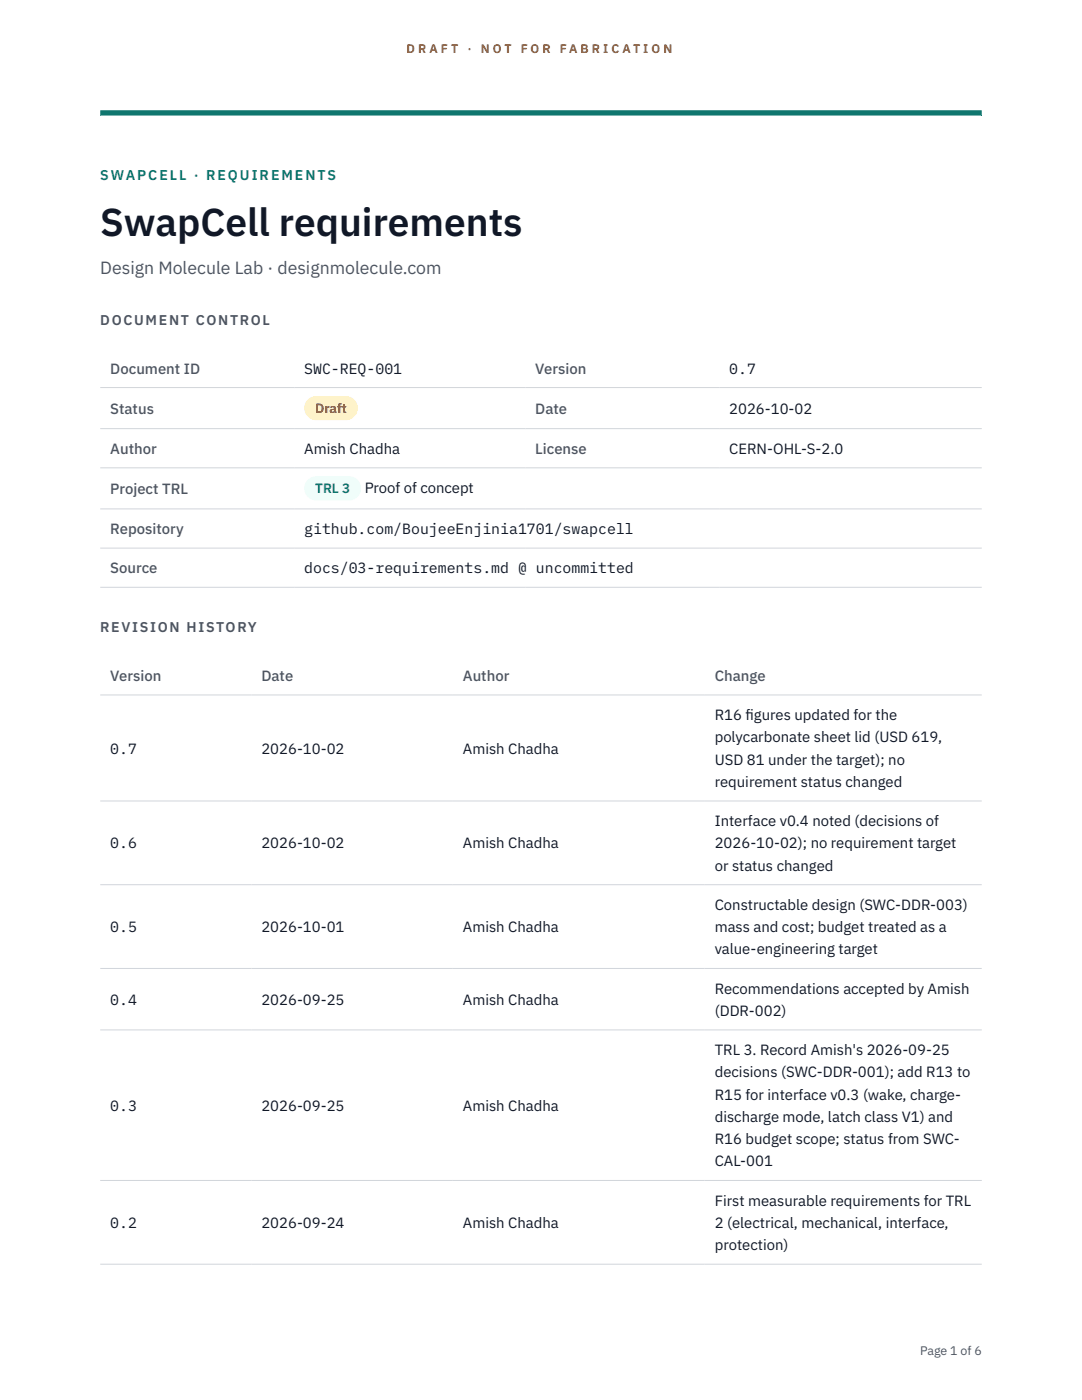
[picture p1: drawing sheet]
<svg xmlns="http://www.w3.org/2000/svg" width="216mm" height="279mm" viewBox="0 0 216 279" stroke-linecap="round" stroke-linejoin="round" font-family="sans-serif">
<defs><g id="words">
<text font-size="7.8" fill="#111827" x="20" y="47.1">SwapCell requirements</text>
<text font-size="3.5" fill="#4b5563" x="20" y="54.6">Design Molecule Lab · designmolecule.com</text>
<g font-size="3" fill="#4b5563">
<text x="22" y="74.5">Document ID</text>
<text x="106.8" y="74.5">Version</text>
<text x="22" y="82.6">Status</text>
<text x="106.8" y="82.6">Date</text>
<text x="22" y="90.6">Author</text>
<text x="106.8" y="90.6">License</text>
<text x="22" y="98.6">Project TRL</text>
<text x="22" y="106.6">Repository</text>
<text x="22" y="114.4">Source</text>
<text x="22" y="135.9">Version</text>
<text x="52.2" y="135.9">Date</text>
<text x="92.4" y="135.9">Author</text>
<text x="142.6" y="135.9">Change</text>
</g>
<g font-size="3" fill="#111827">
<text x="60.7" y="74.5">SWC-REQ-001</text>
<text x="145.5" y="74.5">0.7</text>
<text x="145.5" y="82.6">2026-10-02</text>
<text x="60.7" y="90.6">Amish Chadha</text>
<text x="145.5" y="90.6">CERN-OHL-S-2.0</text>
<text x="72.8" y="98.5">Proof of concept</text>
<text x="60.7" y="106.6">github.com/BoujeeEnjinia1701/swapcell</text>
<text x="60.7" y="114.4">docs/03-requirements.md @ uncommitted</text>
<text x="142.6" y="143.7">R16 f</text>
<text x="148.8" y="143.7">igures updated for the</text>
<text x="142.6" y="148.2">polycarbonate sheet lid (USD 619,</text>
<text x="22" y="150.4">0.7</text>
<text x="52.2" y="150.4">2026-10-02</text>
<text x="92.4" y="150.4">Amish Chadha</text>
<text x="142.6" y="152.6">USD 81 under the target); no</text>
<text x="142.6" y="157.1">requirement status changed</text>
<text x="142.6" y="164.9">Interface v0.4 noted (decisions of</text>
<text x="22" y="169.3">0.6</text>
<text x="52.2" y="169.3">2026-10-02</text>
<text x="92.4" y="169.3">Amish Chadha</text>
<text x="142.6" y="169.3">2026-10-02); no requirement target</text>
<text x="142.6" y="173.8">or status changed</text>
<text x="142.6" y="181.6">Constructable design (SWC-DDR-003)</text>
<text x="22" y="186">0.5</text>
<text x="52.2" y="186">2026-10-01</text>
<text x="92.4" y="186">Amish Chadha</text>
<text x="142.6" y="186">mass and cost; budget treated as a</text>
<text x="142.6" y="190.5">value-engineering target</text>
<text x="22" y="200.5">0.4</text>
<text x="52.2" y="200.5">2026-09-25</text>
<text x="92.4" y="200.5">Amish Chadha</text>
<text x="142.6" y="198.3">Recommendations accepted by Amish</text>
<text x="142.6" y="202.7">(DDR-002)</text>
<text x="142.6" y="210.6">TRL 3. Record Amish's 2026-09-25</text>
<text x="142.6" y="215">decisions (SWC-DDR-001); add R13 to</text>
<text x="22" y="221.7">0.3</text>
<text x="52.2" y="221.7">2026-09-25</text>
<text x="92.4" y="221.7">Amish Chadha</text>
<text x="142.6" y="219.5">R15 for interface v0.3 (wake, charge-</text>
<text x="142.6" y="223.9">discharge mode, latch class V1) and</text>
<text x="142.6" y="228.3">R16 budget scope; status from SWC-</text>
<text x="142.6" y="232.8">CAL-001</text>
<text x="22" y="245.1">0.2</text>
<text x="52.2" y="245.1">2026-09-24</text>
<text x="92.4" y="245.1">Amish Chadha</text>
<text x="142.6" y="240.6">First measurable requirements for TRL</text>
<text x="142.6" y="245.1">2 (electrical, mechanical, interface,</text>
<text x="142.6" y="249.5">protection)</text>
</g>
<text font-size="2.8" fill="#0f766e" x="20" y="36">SWAPCELL · REQUIREMENTS</text>
<g font-size="2.8" fill="#4b5563">
<text x="20" y="64.8">DOCUMENT CONTROL</text>
<text x="20" y="126.2">REVISION HISTORY</text>
</g>
<text font-size="2.7" fill="#92400e" x="62.9" y="82.5">Draft</text>
<text font-size="2.7" fill="#0f766e" x="62.9" y="98.5">TRL 3</text>
<g font-size="2.5" fill="#b45309">
<text x="81.1" y="10.5">D R A F T</text>
<text x="93.3" y="10.5">·</text>
<text x="95.9" y="10.5">N O T</text>
<text x="103.9" y="10.5">F O R</text>
<text x="111.7" y="10.5">F A B R I C A T I O N</text>
</g>
<text font-size="2.5" fill="#4b5563" x="183.6" y="270.3">Page 1 of 6</text>
</g></defs>
<path d="M20 23.1h175.9zM20 22h175.9v1.1h-175.9z" fill-rule="evenodd" fill="#0f766e"/>
<g fill="none" stroke="#d1d5db" stroke-width=".2">
<path d="M20 77.3h175.9M20 85.5h175.9M20 93.4h175.9M20 101.6h175.9M20 109.4h175.9M20 117.2h175.9M20 138.7h175.9M20 159.9h175.9M20 176.6h175.9M20 193.3h175.9M20 205.5h175.9M20 235.6h175.9"/>
<path d="M20 252.3h175.9"/>
</g>
<path d="M60.7 79h10.7v4.9h-10.7z" fill="#fef3c7"/>
<path d="M60.7 95.1h11.4v4.8h-11.4z" fill="#f0fdfa"/>
<use href="#words"/>
</svg>
